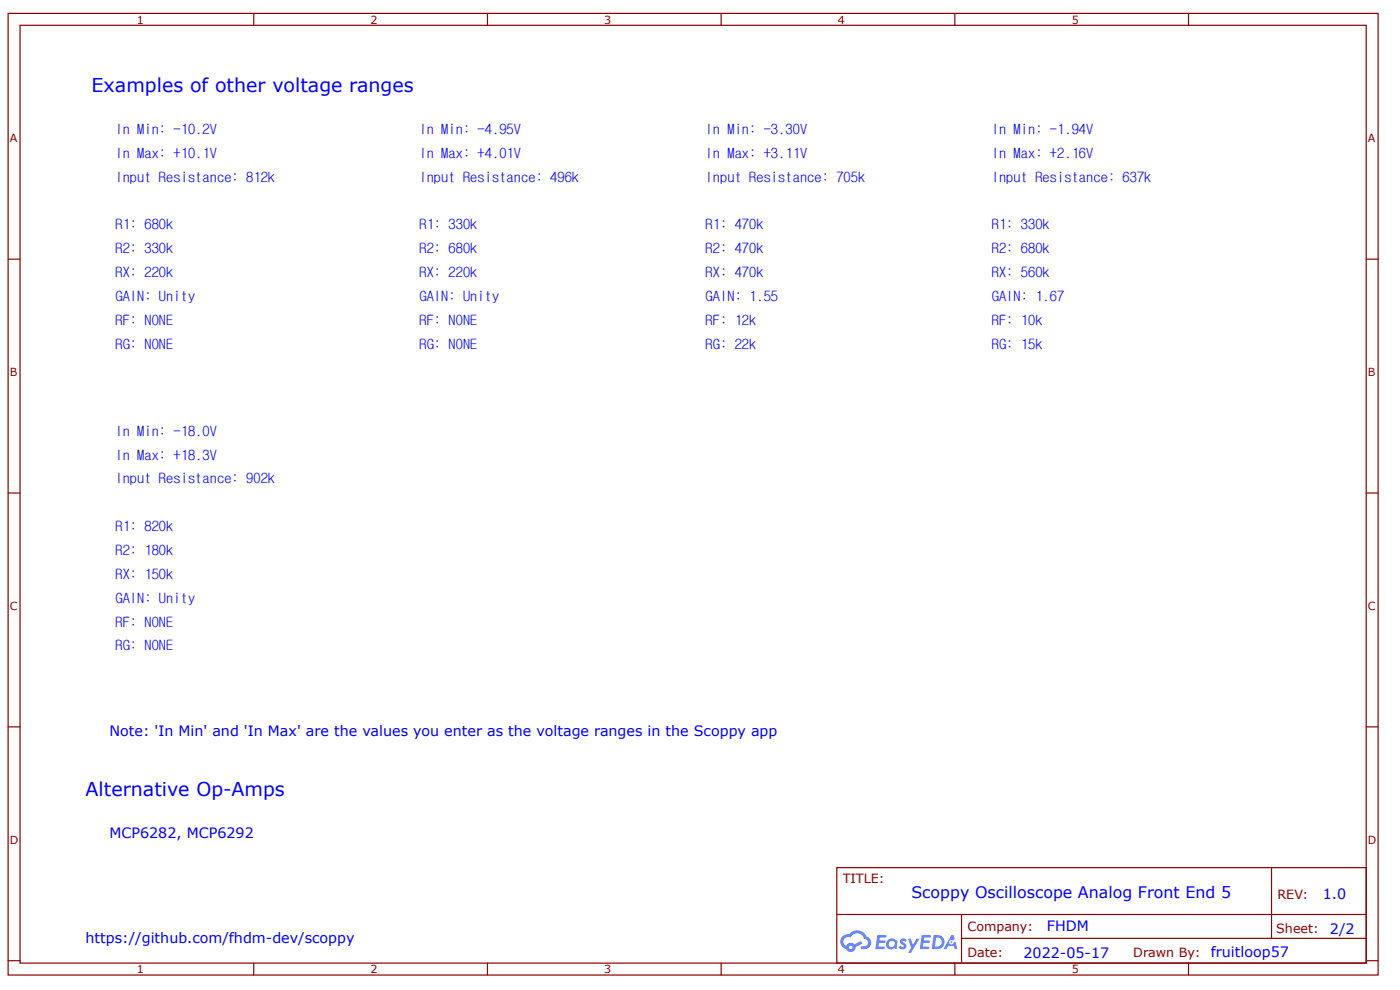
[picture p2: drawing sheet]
<svg xmlns="http://www.w3.org/2000/svg" width="297mm" height="210mm" viewBox="0 0 297 210" stroke-linecap="round" stroke-linejoin="round" font-family="sans-serif">
<defs><g id="words">
<g font-size="4" fill="#00f">
<text x="19.4" y="19.5">Examples of other voltage ranges</text>
<text x="18.2" y="168.8">Alternative Op-Amps</text>
</g>
<text font-size="3.4" fill="#00f" x="193.4" y="190.4">Scoppy Oscilloscope Analog Front End 5</text>
<g font-size="3" fill="#00f">
<text x="24.5" y="28.4">In Min: -10.2V</text>
<text x="89" y="28.4">In Min: -4.95V</text>
<text x="149.7" y="28.4">In Min: -3.30V</text>
<text x="210.4" y="28.4">In Min: -1.94V</text>
<text x="24.5" y="33.4">In Max: +10.1V</text>
<text x="89" y="33.4">In Max: +4.01V</text>
<text x="149.7" y="33.4">In Max: +3.11V</text>
<text x="210.4" y="33.4">In Max: +2.16V</text>
<text x="24.5" y="38.5">Input Resistance: 812k</text>
<text x="89" y="38.5">Input Resistance: 496k</text>
<text x="149.7" y="38.5">Input Resistance: 705k</text>
<text x="210.4" y="38.5">Input Resistance: 637k</text>
<text x="24.5" y="48.6">R1: 680k</text>
<text x="24.5" y="53.7">R2: 330k</text>
<text x="89" y="53.7">R2: 680k</text>
<text x="89" y="48.6">R1: 330k</text>
<text x="149.7" y="53.7">R2: 470k</text>
<text x="149.7" y="48.6">R1: 470k</text>
<text x="210.4" y="53.7">R2: 680k</text>
<text x="210.4" y="48.6">R1: 330k</text>
<text x="24.5" y="58.7">RX: 220k</text>
<text x="89" y="58.7">RX: 220k</text>
<text x="149.7" y="58.7">RX: 470k</text>
<text x="210.4" y="58.7">RX: 560k</text>
<text x="24.5" y="63.8">GAIN: Unity</text>
<text x="89" y="63.8">GAIN: Unity</text>
<text x="149.7" y="63.8">GAIN: 1.55</text>
<text x="210.4" y="63.8">GAIN: 1.67</text>
<text x="24.5" y="68.9">RF: NONE</text>
<text x="89" y="68.9">RF: NONE</text>
<text x="149.7" y="68.9">RF: 12k</text>
<text x="210.4" y="68.9">RF: 10k</text>
<text x="24.5" y="73.9">RG: NONE</text>
<text x="89" y="73.9">RG: NONE</text>
<text x="149.7" y="73.9">RG: 22k</text>
<text x="210.4" y="73.9">RG: 15k</text>
<text x="24.5" y="92.4">In Min: -18.0V</text>
<text x="24.5" y="97.4">In Max: +18.3V</text>
<text x="24.5" y="102.5">Input Resistance: 902k</text>
<text x="24.5" y="112.6">R1: 820k</text>
<text x="24.5" y="117.7">R2: 180k</text>
<text x="24.5" y="122.7">RX: 150k</text>
<text x="24.5" y="127.8">GAIN: Unity</text>
<text x="24.5" y="137.9">RG: NONE</text>
<text x="24.5" y="132.8">RF: NONE</text>
<text x="23.2" y="156.1">Note: 'In Min' and 'In Max' are the values you enter as the voltage ranges in the Scoppy app</text>
<text x="23.2" y="177.6">MCP6282, MCP6292</text>
<text x="280.6" y="190.6">1.0</text>
<text x="222.1" y="197.5">FHDM</text>
<text x="282.2" y="198">2/2</text>
<text x="18.2" y="199.9">https://github.com/fhdm-dev/scoppy</text>
<text x="217.1" y="203">2022-05-17</text>
<text x="256.9" y="203">fruitloop57</text>
</g>
<g font-size="2.7" fill="#800">
<text x="178.8" y="187.2">TITLE:</text>
<text x="271" y="190.6">REV:</text>
<text x="205.3" y="197.4">Company:</text>
<text x="270.8" y="197.9">Sheet:</text>
<text x="205.3" y="202.9">Date:</text>
<text x="240.4" y="203">Drawn By:</text>
</g>
<g font-size="2.4" fill="#800">
<text x="29" y="5">1</text>
<text x="78.6" y="5">2</text>
<text x="128.2" y="5">3</text>
<text x="177.8" y="5">4</text>
<text x="227.4" y="5">5</text>
<text x="2.1" y="30.2">A</text>
<text x="290.2" y="30.2">A</text>
<text x="2.1" y="79.7">B</text>
<text x="290.2" y="79.7">B</text>
<text x="2.1" y="129.3">C</text>
<text x="290.2" y="129.3">C</text>
<text x="2.1" y="178.9">D</text>
<text x="290.2" y="178.9">D</text>
<text x="29" y="206.3">1</text>
<text x="78.6" y="206.3">2</text>
<text x="128.2" y="206.3">3</text>
<text x="177.8" y="206.3">4</text>
<text x="227.4" y="206.3">5</text>
</g>
</g></defs>
<g fill="none" stroke="#800" stroke-width=".25">
<path d="M1.7 2.8h290.7v203.9h-290.7zM4.3 5.4h285.5v198.8h-285.5zM53.8 2.8v2.6M103.4 2.8v2.6M153 2.8v2.6M202.6 2.8v2.6M252.1 2.8v2.6M1.7 54.9h2.6M289.8 54.9h2.6M1.7 104.5h2.6M289.8 104.5h2.6M1.7 154.1h2.6"/>
<path d="M289.8 154.1h2.6M177.5 184h112.3v20.2h-112.3zM177.6 193.9h112.1M204 198.9h85.7M204 193.9v10.1M269.8 184v14.9M1.7 203.7h2.6M53.8 204.2v2.5M103.4 204.2v2.5M153 204.2v2.5M202.6 204.2v2.5M252.1 204.2v2.5"/>
<path d="M289.8 203.7h2.6"/>
</g>
<g fill="#58f">
<path d="M191.1 199.1l.6-.1 .4 .1 .3 .2-.3 .4a.34 .34 0 0 0-.3-.3 .34 .34 0 0 0-.3 .2v.1a.85 .85 0 0 1 .7 .6 .85 .85 0 0 1-.3 .9l-.6 .1-.7-.4 .4-.4 .5 .3 .2-.1v-.2a.87 .87 0 0 1-.6-1.4z"/>
<path d="M192.7 199h.5l.5 1.3 .8-1.3h.6l-1.8 3h-.6l.6-1.1z"/>
<path d="M186.1 198.2h1.7l.3 .2-.1 .3-1.4 .1v.6h1.1l.2 .2-.3 .3h-1.1l-.1 .8h1.2l.1 .3-.1 .2h-1.9z"/>
<path d="M195.6 198.2h1.6l.3 .2-.1 .3-1.3 .1-.1 .6h1.1l.2 .2-.3 .3h-1.1l-.1 .8h1.2l.2 .3-.2 .2h-1.9z"/>
<path d="M201.8 198.2h.5l.3 .9-.5 .3a.5 .5 0 0 0-.7 .2 .5 .5 0 0 0 .3 .7 .5 .5 0 0 0 .6-.5l.4-.2 .4 1.6h-.6l-.1-.6h-1.3l-.3 .6h-.6z"/>
<path d="M198.1 198.2l-.4 3h.9a1.51 1.51 0 0 0 1.8-1.5 1.51 1.51 0 0 0-1.8-1.5zM198.6 198.8a1 1 0 0 1 1.2 1 1 1 0 0 1-1.3 .9h-.2z"/>
<path d="M188.3 199.4a1.1 1.1 0 0 0-.1 1.5 1.1 1.1 0 0 0 1.6 .1l.4 .2 .2-1.6-.4-.2a1.07 1.07 0 0 0-1.7 0zM188.5 200.1a.67 .67 0 0 1 1.3 0 .67 .67 0 0 1-1.3 0z"/>
<path d="M178.8 198.5a1.57 1.57 0 0 0 .7 2.7 1.03 1.03 0 0 0 1.2 .6 1.03 1.03 0 0 0 .8-1l1.5-.8-.4-.5-1.3 .7a1.05 1.05 0 0 0-1.8 .3 1 1 0 0 1-.5-1.4 1 1 0 0 1 1.5-.3 1.52 1.52 0 0 1 1.5-.9 1.52 1.52 0 0 1 1.4 1.2 .82 .82 0 0 1 .8 1 .82 .82 0 0 1-1.2 .5 .31 .31 0 0 0-.4 .3 .31 .31 0 0 0 .3 .3 1.42 1.42 0 0 0 1.8-.9 1.42 1.42 0 0 0-.9-1.8 2.25 2.25 0 0 0-3.7-.5l-.8 .2zM180.1 200.9a.4 .4 0 0 1 .8 0 .4 .4 0 0 1-.8 0z"/>
<circle cx="201.8" cy="199.7" r=".19"/>
</g>
<use href="#words"/>
</svg>
